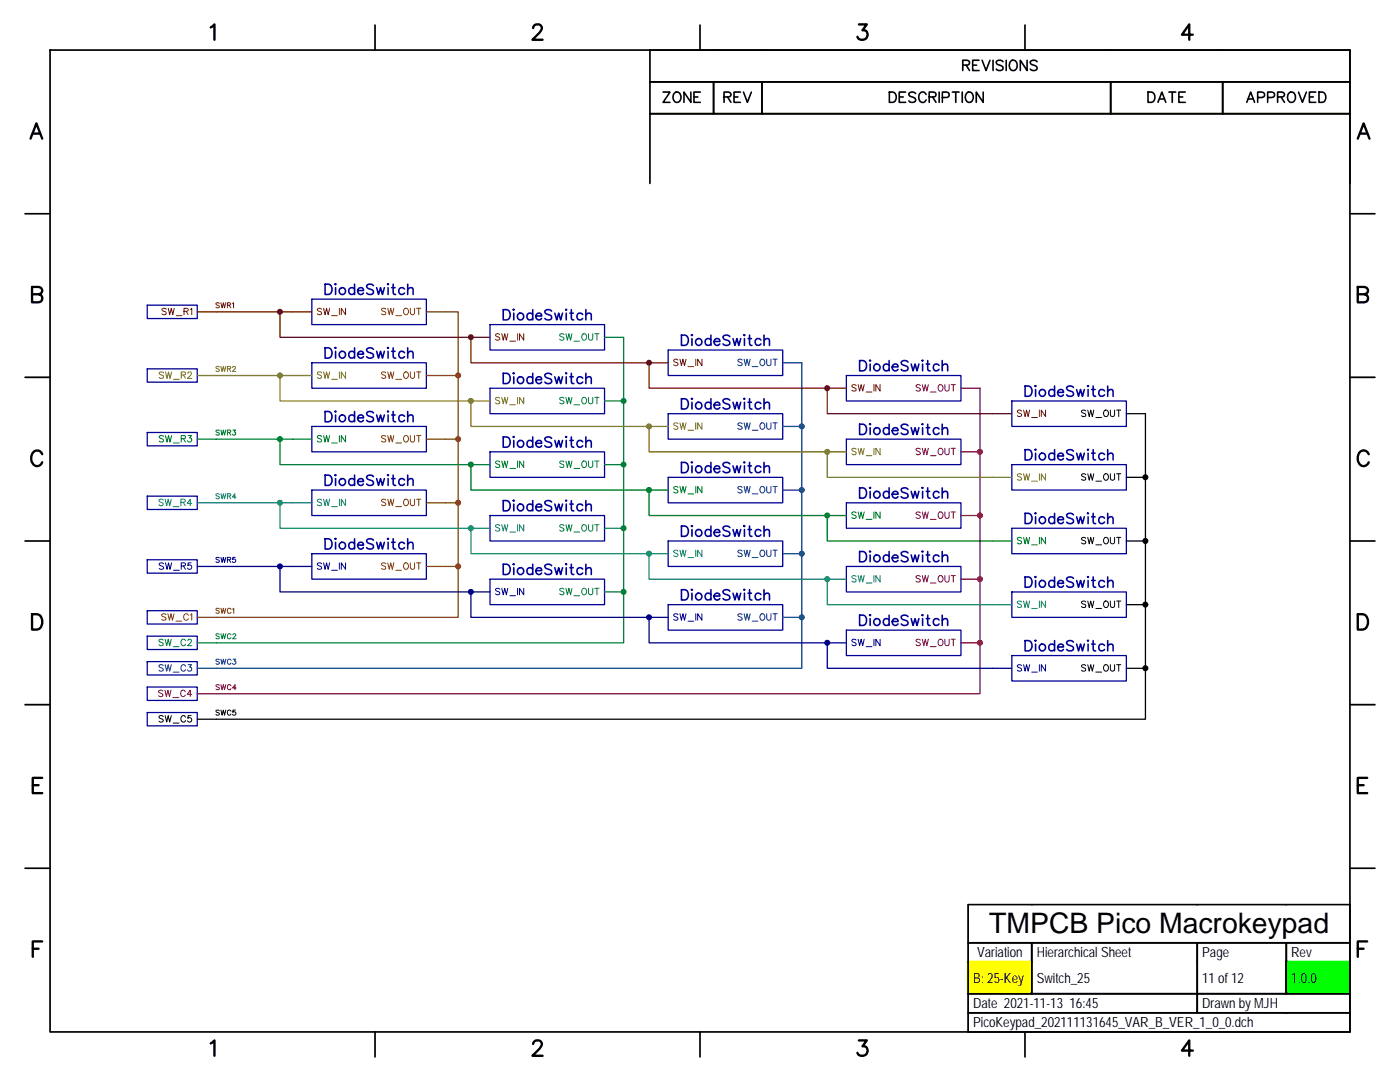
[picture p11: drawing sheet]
<svg xmlns="http://www.w3.org/2000/svg" width="279mm" height="216mm" viewBox="0 0 279 216" stroke-linecap="round" stroke-linejoin="round" font-family="sans-serif">
<defs><g id="words">
<text font-size="5.7" x="197.4" y="186.3">TMPCB Pico Macrokeypad</text>
<g font-size="2.8">
<text x="195" y="191">Variation</text>
<text x="206.9" y="191">Hierarchical Sheet</text>
<text x="239.9" y="191">Page</text>
<text x="257.7" y="191">Rev</text>
<text x="194.2" y="196.1">B: 25-Key</text>
<text x="206.9" y="196.1">Switch_25</text>
<text x="239.9" y="196.1">11 of 12</text>
<text x="257.7" y="196.1">1.0.0</text>
<text x="194.2" y="201.2">Date 2021-11-13 16:45</text>
<text x="239.9" y="201.2">Drawn by MJH</text>
<text x="194.2" y="205">PicoKeypad_202111131645_VAR_B_VER_1_0_0.dch</text>
</g>
</g></defs>
<path d="M0 0h279.4v215.9h-279.4z" fill-rule="evenodd" fill="#fff" stroke="#fff" stroke-width=".34"/>
<path d="M193.1 191.8h12.6v6.3h-12.6z" fill="#ff0"/>
<path d="M193 191.8h12.7v6.3h-12.7z" fill="none" stroke="#ff0" stroke-width=".2"/>
<path d="M256.6 191.8h12.6v6.3h-12.6z" fill="#0f0"/>
<path d="M256.5 191.8h12.7v6.3h-12.7z" fill="none" stroke="#0f0" stroke-width=".2"/>
<g fill="none" stroke="#800000" stroke-width=".2">
<path d="M33.2 61.7l-.3-.2-.6 .2 .1 .3 .7 .3v.4l-.5 .1-.3-.2M33.6 61.5l.3 1.3 .3-1.3 .3 1.3 .3-1.3M35.2 63h1.1M36.7 62.1h.7l.1-.5-.8-.1v1.3M37.1 62.1l.5 .7M38 61.8l.3-.3v1.3M43.8 60.6l-.3-.2-.3 .1-.1 .2 .6 .3 .1 .3-.3 .1-.4-.1M44.1 60.4l.2 1 .3-1 .2 1 .3-1M45.4 60.9l.6-.1v-.3l-.6-.1v1M45.7 60.9l.4 .5M46.4 60.6l.2-.2v1M64.2 61.7l-.3-.2-.6 .2 .2 .3 .7 .4v.2l-.3 .2-.6-.2"/>
<path d="M64.6 61.5l.3 1.3 .3-1.3 .3 1.3 .3-1.3M66.2 63h1.1M67.7 61.5v1.3M69 61.5v1.3l-.9-1.3v1.3M99.7 66.8l-.3-.2-.5 .2 .1 .3 .7 .4v.2l-.3 .2-.5-.2M100.1 66.6l.3 1.3 .3-1.3 .3 1.3 .3-1.3M101.7 68.1h1.2M103.3 66.6v1.3M104.5 66.6v1.3l-.8-1.3v1.3M135.3 71.9l-.3-.2-.5 .2 .1 .3 .7 .4v.2l-.3 .2-.5-.2M135.7 71.7l.3 1.3 .3-1.3 .3 1.3 .3-1.3M137.3 73.2h1.2"/>
<path d="M138.9 71.7v1.3M140.1 71.7v1.3l-.9-1.3v1.3M170.9 76.9l-.3-.1-.6 .1 .1 .3 .8 .5v.2l-.3 .1-.6-.1M171.3 76.8l.3 1.2 .3-1.2 .3 1.2 .3-1.2M172.9 78.2h1.1M174.4 76.8v1.2M175.6 76.8v1.2l-.8-1.2v1.2M203.9 82l-.3-.2-.6 .2 .2 .3 .7 .4v.2l-.3 .2-.6-.2M204.3 81.8l.3 1.3 .3-1.3 .3 1.3 .3-1.3M205.9 83.3h1.1M207.4 81.8v1.3M208.7 81.8v1.3l-.9-1.3v1.3"/>
</g>
<g fill="none" stroke="#808000" stroke-width=".2">
<path d="M32.6 74.4l-.3-.2-.5 .2 .1 .3 .7 .4v.2l-.3 .2-.5-.2M33 74.2l.3 1.3 .3-1.3 .3 1.3 .3-1.3M34.6 75.7h1.2M36.2 74.8h.7l.1-.5-.8-.1v1.3M36.6 74.8l.4 .7M37.5 74.5l.2-.3 .4 .1 .1 .2-.2 .4-.6 .6h.9M43.8 73.3l-.3-.2-.3 .1-.1 .2 .6 .3 .1 .3-.3 .1-.4-.1M44.1 73.1l.2 1 .3-1 .2 1 .3-1M45.4 73.6l.6-.1v-.3l-.6-.1v1M45.7 73.6l.4 .5M46.4 73.3l.1-.1 .3-.1 .2 .3-.6 .7h.7M64.2 74.4l-.3-.2-.6 .2 .2 .3 .7 .4v.2l-.3 .2-.6-.2"/>
<path d="M64.6 74.2l.3 1.3 .3-1.3 .3 1.3 .3-1.3M66.2 75.7h1.1M67.7 74.2v1.3M69 74.2v1.3l-.9-1.3v1.3M99.7 79.5l-.3-.2-.5 .2 .1 .3 .7 .4v.2l-.3 .2-.5-.2M100.1 79.3l.3 1.3 .3-1.3 .3 1.3 .3-1.3M103.3 79.3v1.3M104.5 79.3v1.3l-.8-1.3v1.3M101.7 80.8h1.2M135.3 84.6l-.3-.2-.5 .2 .1 .3 .7 .4v.2l-.3 .2-.5-.2M135.7 84.4l.3 1.3 .3-1.3 .3 1.3 .3-1.3M137.3 85.9h1.2"/>
<path d="M138.9 84.4v1.3M140.1 84.4v1.3l-.9-1.3v1.3M170.9 89.6l-.3-.1-.6 .1 .1 .3 .8 .5v.2l-.3 .1-.6-.1M171.3 89.5l.3 1.2 .3-1.2 .3 1.2 .3-1.2M172.9 90.9h1.1M174.4 89.5v1.2M175.6 89.5v1.2l-.8-1.2v1.2M203.9 94.7l-.3-.2-.6 .2 .2 .3 .7 .4v.2l-.3 .2-.6-.2M204.3 94.5l.3 1.3 .3-1.3 .3 1.3 .3-1.3M205.9 96h1.1M207.4 94.5v1.3M208.7 94.5v1.3l-.9-1.3v1.3"/>
</g>
<g fill="none" stroke="#008080" stroke-width=".2">
<path d="M32.6 99.8l-.2-.1a.5 .5 0 0 0-.7 .2l.1 .2 .8 .4v.2l-.3 .2-.6-.2M33 99.6l.3 1.3 .3-1.3 .3 1.3 .3-1.3M43.8 98.7l-.3-.2-.3 .1-.1 .2 .6 .3 .1 .3-.3 .1-.4-.1M44.1 98.5l.2 1 .3-1 .2 1 .3-1M45.4 99l.6-.1v-.3l-.6-.1v1M45.7 99l.4 .5M47.1 99.2h-.7l.5-.7v1M64.2 99.8l-.3-.2-.6 .2 .2 .3 .7 .4v.2l-.3 .2-.6-.2M64.6 99.6l.3 1.3 .3-1.3 .3 1.3 .3-1.3M67.7 99.6v1.3M69 99.6v1.3l-.9-1.3v1.3M34.6 101.1h1.1"/>
<path d="M36.1 100.2h.8v-.5l-.8-.1v1.3M36.5 100.2l.5 .7M38.3 100.5h-.9l.6-.9v1.3M66.2 101.1h1.1M99.7 104.9l-.3-.2-.5 .2 .1 .3 .7 .4v.2l-.3 .2-.5-.2M100.1 104.7l.3 1.3 .3-1.3 .3 1.3 .3-1.3M101.7 106.2h1.2M103.3 104.7v1.3M104.5 104.7v1.3l-.8-1.3v1.3M135.3 110l-.3-.2-.5 .2 .1 .3 .7 .4v.2l-.3 .2-.5-.2M135.7 109.8l.3 1.3 .3-1.3 .3 1.3 .3-1.3M137.3 111.3h1.2"/>
<path d="M138.9 109.8v1.3M140.1 109.8v1.3l-.9-1.3v1.3M170.9 115l-.3-.1-.6 .1 .1 .3 .8 .5v.2l-.3 .1-.6-.1M171.3 114.9l.3 1.2 .3-1.2 .3 1.2 .3-1.2M172.9 116.3h1.1M174.4 114.9v1.2M175.6 114.9v1.2l-.8-1.2v1.2M204.3 119.9l.3 1.3 .3-1.3 .3 1.3 .3-1.3M207.4 119.9v1.3M208.7 119.9v1.3l-.9-1.3v1.3M203.9 120.1l-.3-.2-.6 .2 .2 .3 .7 .4v.2l-.3 .2-.6-.2M205.9 121.4h1.1"/>
</g>
<g fill="none" stroke="#008000" stroke-width=".2">
<path d="M32.6 87.1l-.3-.2-.5 .2 .1 .3 .7 .4v.2l-.3 .2-.5-.2M33 86.9l.3 1.3 .3-1.3 .3 1.3 .3-1.3M34.6 88.4h1.2M36.2 87.5h.7l.1-.5-.8-.1v1.3M36.6 87.5l.4 .7M37.5 86.9h.7l-.4 .5a.42 .42 0 0 1 .4 .7 .42 .42 0 0 1-.8-.2M43.8 86l-.3-.2-.3 .1-.1 .2 .6 .3 .1 .3-.3 .1-.4-.1M44.1 85.8l.2 1 .3-1 .2 1 .3-1M45.4 86.3l.6-.1v-.3l-.6-.1v1M45.7 86.3l.4 .5M46.5 85.8h.5l-.3 .4 .3 .2v.2l-.3 .2-.3-.2M64.2 87.1l-.3-.2-.6 .2 .2 .3 .7 .4v.2l-.3 .2-.6-.2"/>
<path d="M64.6 86.9l.3 1.3 .3-1.3 .3 1.3 .3-1.3M66.2 88.4h1.1M67.7 86.9v1.3M69 86.9v1.3l-.9-1.3v1.3M99.7 92.2l-.3-.2-.5 .2 .1 .3 .7 .4v.2l-.3 .2-.5-.2M100.1 92l.3 1.3 .3-1.3 .3 1.3 .3-1.3M101.7 93.5h1.2M103.3 92v1.3M104.5 92v1.3l-.8-1.3v1.3M135.3 97.3l-.3-.2-.5 .2 .1 .3 .7 .4v.2l-.3 .2-.5-.2M135.7 97.1l.3 1.3 .3-1.3 .3 1.3 .3-1.3M137.3 98.6h1.2"/>
<path d="M138.9 97.1v1.3M140.1 97.1v1.3l-.9-1.3v1.3M170.9 102.3l-.3-.1-.6 .1 .1 .3 .8 .5v.2l-.3 .1-.6-.1M171.3 102.2l.3 1.2 .3-1.2 .3 1.2 .3-1.2M172.9 103.6h1.1M174.4 102.2v1.2M175.6 102.2v1.2l-.8-1.2v1.2M203.9 107.4l-.3-.2-.6 .2 .2 .3 .7 .4v.2l-.3 .2-.6-.2M204.3 107.2l.3 1.3 .3-1.3 .3 1.3 .3-1.3M205.9 108.7h1.1M207.4 107.2v1.3M208.7 107.2v1.3l-.9-1.3v1.3"/>
</g>
<g fill="none" stroke="#000080" stroke-width=".2">
<path d="M32.6 112.5l-.3-.2-.5 .2 .1 .3 .7 .4v.2l-.3 .2-.5-.2M33 112.3l.3 1.3 .3-1.3 .3 1.3 .3-1.3M34.6 113.8h1.2M36.2 112.9h.7l.1-.5-.8-.1v1.3M36.6 112.9l.4 .7M38.1 112.3h-.6v.6a.45 .45 0 0 1 .7 0 .45 .45 0 0 1-.1 .6 .45 .45 0 0 1-.7-.2M43.8 111.4l-.3-.2-.3 .1-.1 .2 .6 .3 .1 .3-.3 .1-.4-.1M44.1 111.2l.2 1 .3-1 .2 1 .3-1M45.4 111.7l.6-.1v-.3l-.6-.1v1M45.7 111.7l.4 .5M46.9 111.2h-.4l-.1 .5a.36 .36 0 0 1 .6-.1 .36 .36 0 0 1-.1 .6 .36 .36 0 0 1-.5-.2M64.2 112.5l-.3-.2-.6 .2 .2 .3 .7 .4v.2l-.3 .2-.6-.2"/>
<path d="M64.6 112.3l.3 1.3 .3-1.3 .3 1.3 .3-1.3M66.2 113.8h1.1M67.7 112.3v1.3M69 112.3v1.3l-.9-1.3v1.3M99.7 117.6l-.3-.2-.5 .2 .1 .3 .7 .4v.2l-.3 .2-.5-.2M100.1 117.4l.3 1.3 .3-1.3 .3 1.3 .3-1.3M101.7 118.9h1.2M103.3 117.4v1.3M104.5 117.4v1.3l-.8-1.3v1.3M135.3 122.7l-.3-.2-.5 .2 .1 .3 .7 .4v.2l-.3 .2-.5-.2M135.7 122.5l.3 1.3 .3-1.3 .3 1.3 .3-1.3M137.3 124h1.2"/>
<path d="M138.9 122.5v1.3M140.1 122.5v1.3l-.9-1.3v1.3M170.9 127.7l-.3-.1-.6 .1 .1 .3 .8 .5v.2l-.3 .1-.6-.1M171.3 127.6l.3 1.2 .3-1.2 .3 1.2 .3-1.2M172.9 129h1.1M174.4 127.6v1.2M175.6 127.6v1.2l-.8-1.2v1.2M203.9 132.8l-.3-.2-.6 .2 .2 .3 .7 .4v.2l-.3 .2-.6-.2M204.3 132.6l.3 1.3 .3-1.3 .3 1.3 .3-1.3M205.9 134.1h1.1M207.4 132.6v1.3M208.7 132.6v1.3l-.9-1.3v1.3"/>
</g>
<g fill="none" stroke="#804000" stroke-width=".2">
<path d="M77 61.7l-.3-.2-.6 .2 .2 .3 .6 .3 .1 .1-.1 .3-.5 .1-.3-.2M77 74.4l-.3-.2-.6 .2 .2 .3 .6 .3 .1 .1-.1 .3-.5 .1-.3-.2M77.4 61.5l.3 1.3 .3-1.3 .3 1.3 .3-1.3M77.4 74.2l.3 1.3 .3-1.3 .3 1.3 .3-1.3M79 63h1.1M79 75.7h1.1M80.8 61.6a.6 .6 0 0 1 .7 .6 .6 .6 0 0 1-.7 .5l-.3-.4zM80.8 74.3a.6 .6 0 0 1 .7 .6 .6 .6 0 0 1-.7 .5l-.3-.4zM81.9 61.5v.9l.4 .4 .4-.2v-1.1M81.9 74.2v.9l.4 .4 .4-.2v-1.1M83.1 61.5h.9M83.1 74.2h.9"/>
<path d="M83.6 61.5v1.3M83.6 74.2v1.3M77 87.1l-.3-.2-.6 .2 .2 .3 .6 .3 .1 .1-.1 .3-.5 .1-.3-.2M77 99.8l-.3-.2-.6 .2 .2 .3 .6 .3 .1 .1-.1 .3-.5 .1-.3-.2M77.4 86.9l.3 1.3 .3-1.3 .3 1.3 .3-1.3M77.4 99.6l.3 1.3 .3-1.3 .3 1.3 .3-1.3M79 88.4h1.1M80.8 87a.6 .6 0 0 1 .7 .6 .6 .6 0 0 1-.7 .5l-.3-.4zM80.8 99.7a.6 .6 0 0 1 .7 .6 .6 .6 0 0 1-.7 .5l-.3-.4zM81.9 86.9v.9l.4 .4 .4-.2v-1.1M81.9 99.6v.9l.4 .4 .4-.2v-1.1M83.1 86.9h.9"/>
<path d="M83.1 99.6h.9M83.6 86.9v1.3M83.6 99.6v1.3M77 112.5l-.3-.2-.6 .2 .2 .3 .6 .3 .1 .1-.1 .3-.5 .1-.3-.2M77.4 112.3l.3 1.3 .3-1.3 .3 1.3 .3-1.3M79 101.1h1.1M79 113.8h1.1M80.8 112.4a.6 .6 0 0 1 .7 .6 .6 .6 0 0 1-.7 .5l-.3-.4zM81.9 112.3v.9l.4 .4 .4-.2v-1.1M83.1 112.3h.9M83.6 112.3v1.3M33.1 122.7l-.3-.2-.5 .2 .1 .3 .7 .4v.2l-.3 .2-.5-.2"/>
<path d="M33.5 122.5l.3 1.3 .3-1.3 .3 1.3 .3-1.3M35.1 124h1.2M37.6 122.8a.47 .47 0 0 0-.6-.3 .47 .47 0 0 0-.3 .5v.3a.47 .47 0 0 0 .3 .5 .47 .47 0 0 0 .6-.4M38 122.7l.3-.2v1.3M43.8 121.5l-.3-.1h-.3l-.1 .3 .6 .2 .1 .3-.3 .2-.4-.2M44.1 121.4l.2 1 .3-1 .2 1 .3-1M46.1 121.6a.37 .37 0 0 0-.4-.2 .37 .37 0 0 0-.3 .4v.2a.37 .37 0 0 0 .3 .4 .37 .37 0 0 0 .4-.2M46.4 121.6l.3-.2v1"/>
</g>
<g fill="none" stroke="#008040" stroke-width=".2">
<path d="M112.5 66.8l-.3-.2-.5 .2 .1 .3 .6 .2 .1 .2-.1 .3-.4 .1-.3-.2M112.5 79.5l-.3-.2-.5 .2 .1 .3 .6 .2 .1 .2-.1 .3-.4 .1-.3-.2M112.9 66.6l.3 1.3 .3-1.3 .4 1.3 .3-1.3M112.9 79.3l.3 1.3 .3-1.3 .4 1.3 .3-1.3M114.6 68.1h1.1M116.3 66.7a.6 .6 0 0 1 .8 .5 .6 .6 0 0 1-.8 .6l-.2-.4zM116.3 79.4a.6 .6 0 0 1 .8 .5 .6 .6 0 0 1-.8 .6l-.2-.4zM117.5 66.6v.9l.3 .4 .5-.2v-1.1M117.5 79.3v.9l.3 .4 .5-.2v-1.1M118.7 66.6h.8M118.7 79.3h.8M119.1 66.6v1.3"/>
<path d="M119.1 79.3v1.3M112.5 92.2l-.3-.2-.5 .2 .1 .3 .6 .2 .1 .2-.1 .3-.4 .1-.3-.2M112.9 92l.3 1.3 .3-1.3 .4 1.3 .3-1.3M114.6 80.8h1.1M114.6 93.5h1.1M116.3 92.1a.6 .6 0 0 1 .8 .5 .6 .6 0 0 1-.8 .6l-.2-.4zM117.5 92v.9l.3 .4 .5-.2v-1.1M118.7 92h.8M119.1 92v1.3M112.5 104.9l-.3-.2-.5 .2 .1 .3 .6 .2 .1 .2-.1 .3-.4 .1-.3-.2M112.5 117.6l-.3-.2-.5 .2 .1 .3 .6 .2 .1 .2-.1 .3-.4 .1-.3-.2M112.9 104.7l.3 1.3 .3-1.3 .4 1.3 .3-1.3"/>
<path d="M112.9 117.4l.3 1.3 .3-1.3 .4 1.3 .3-1.3M114.6 106.2h1.1M114.6 118.9h1.1M116.3 104.8a.6 .6 0 0 1 .8 .5 .6 .6 0 0 1-.8 .6l-.2-.4zM116.3 117.5a.6 .6 0 0 1 .8 .5 .6 .6 0 0 1-.8 .6l-.2-.4zM117.5 104.7v.9l.3 .4 .5-.2v-1.1M117.5 117.4v.9l.3 .4 .5-.2v-1.1M118.7 104.7h.8M118.7 117.4h.8M119.1 104.7v1.3M119.1 117.4v1.3M32.6 127.7l-.2-.1a.5 .5 0 0 0-.7 .2l.1 .2 .8 .5v.2l-.3 .1-.6-.1"/>
<path d="M33 127.6l.3 1.2 .3-1.2 .3 1.2 .3-1.2M34.6 129h1.1M37 127.9l-.1-.3a.6 .6 0 0 0-.8 .6 .6 .6 0 0 0 .8 .6l.1-.3M37.5 127.9l.2-.3h.4l.1 .2-.2 .4-.6 .6h.9M43.8 126.6l-.3-.2-.3 .1-.1 .3 .6 .2 .1 .3-.3 .2-.4-.2M44.1 126.4l.2 1.1 .3-1.1 .2 1.1 .3-1.1M46.1 126.7a.37 .37 0 0 0-.4-.3 .37 .37 0 0 0-.3 .4v.3a.37 .37 0 0 0 .3 .4 .37 .37 0 0 0 .4-.3M46.5 126.7l.1-.2 .3-.1 .2 .3-.7 .8h.7"/>
</g>
<g fill="none" stroke="#004080" stroke-width=".2">
<path d="M148.1 71.9l-.3-.2-.5 .2 .1 .3 .6 .2 .1 .2-.1 .3-.4 .1-.3-.2M148.5 71.7l.3 1.3 .3-1.3 .3 1.3 .3-1.3M150.1 73.2h1.2M151.9 71.7a.6 .6 0 0 1 .7 .6 .6 .6 0 0 1-.7 .6l-.2-.4zM153 71.7v.9l.4 .4 .4-.2 .1-1.1M154.3 71.7h.8M154.7 71.7v1.3M148.1 84.6l-.3-.2-.5 .2 .1 .3 .6 .2 .1 .2-.1 .3-.4 .1-.3-.2M148.1 97.3l-.3-.2-.5 .2 .1 .3 .6 .2 .1 .2-.1 .3-.4 .1-.3-.2M148.5 84.4l.3 1.3 .3-1.3 .3 1.3 .3-1.3M148.5 97.1l.3 1.3 .3-1.3 .3 1.3 .3-1.3M150.1 85.9h1.2"/>
<path d="M150.1 98.6h1.2M151.9 84.4a.6 .6 0 0 1 .7 .6 .6 .6 0 0 1-.7 .6l-.2-.4zM151.9 97.1a.6 .6 0 0 1 .7 .6 .6 .6 0 0 1-.7 .6l-.2-.4zM153 84.4v.9l.4 .4 .4-.2 .1-1.1M153 97.1v.9l.4 .4 .4-.2 .1-1.1M154.3 84.4h.8M154.3 97.1h.8M154.7 84.4v1.3M154.7 97.1v1.3M148.1 110l-.3-.2-.5 .2 .1 .3 .6 .2 .1 .2-.1 .3-.4 .1-.3-.2M148.5 109.8l.3 1.3 .3-1.3 .3 1.3 .3-1.3M150.1 111.3h1.2"/>
<path d="M151.9 109.8a.6 .6 0 0 1 .7 .6 .6 .6 0 0 1-.7 .6l-.2-.4zM153 109.8v.9l.4 .4 .4-.2 .1-1.1M154.3 109.8h.8M154.7 109.8v1.3M32.6 132.8l-.2-.1a.5 .5 0 0 0-.7 .2l.1 .2 .8 .4v.2l-.3 .2-.6-.2M33 132.6l.3 1.3 .3-1.3 .3 1.3 .3-1.3M34.6 134.1h1.1M37 132.9l-.1-.2a.6 .6 0 0 0-.8 .6 .6 .6 0 0 0 .8 .6l.1-.3M37.5 132.6h.7l-.4 .5a.42 .42 0 0 1 .4 .7 .42 .42 0 0 1-.8-.1M43.8 131.7l-.3-.2-.3 .1-.1 .3 .6 .2 .1 .3-.3 .1-.4-.1M44.1 131.5l.2 1 .3-1 .2 1 .3-1M46.1 131.8a.37 .37 0 0 0-.4-.3 .37 .37 0 0 0-.3 .4v.3a.37 .37 0 0 0 .3 .4 .37 .37 0 0 0 .4-.3"/>
<path d="M46.5 131.5h.6l-.3 .4 .3 .2v.2l-.4 .3-.3-.2M148.1 122.7l-.3-.2-.5 .2 .1 .3 .6 .2 .1 .2-.1 .3-.4 .1-.3-.2M148.5 122.5l.3 1.3 .3-1.3 .3 1.3 .3-1.3M150.1 124h1.2M151.9 122.5a.6 .6 0 0 1 .7 .6 .6 .6 0 0 1-.7 .6l-.2-.4zM153 122.5v.9l.4 .4 .4-.2 .1-1.1M154.3 122.5h.8M154.7 122.5v1.3"/>
</g>
<g fill="none" stroke="#800040" stroke-width=".2">
<path d="M183.7 76.9l-.3-.1-.6 .1 .1 .3 .7 .3 .1 .2-.1 .3h-.5l-.3-.1M184.1 76.8l.3 1.2 .3-1.2 .3 1.2 .3-1.2M185.7 78.2h1.1M187.5 76.8a.6 .6 0 0 1 .7 .6 .6 .6 0 0 1-.7 .6l-.3-.4zM188.6 76.8v.9l.3 .3 .5-.1v-1.1M189.8 76.8h.9M190.2 76.8v1.2M183.7 89.6l-.3-.1-.6 .1 .1 .3 .7 .3 .1 .2-.1 .3h-.5l-.3-.1M184.1 89.5l.3 1.2 .3-1.2 .3 1.2 .3-1.2M185.7 90.9h1.1M187.5 89.5a.6 .6 0 0 1 .7 .6 .6 .6 0 0 1-.7 .6l-.3-.4zM188.6 89.5v.9l.3 .3 .5-.1v-1.1"/>
<path d="M189.8 89.5h.9M190.2 89.5v1.2M183.7 102.3l-.3-.1-.6 .1 .1 .3 .7 .3 .1 .2-.1 .3h-.5l-.3-.1M183.7 115l-.3-.1-.6 .1 .1 .3 .7 .3 .1 .2-.1 .3h-.5l-.3-.1M184.1 102.2l.3 1.2 .3-1.2 .3 1.2 .3-1.2M184.1 114.9l.3 1.2 .3-1.2 .3 1.2 .3-1.2M185.7 103.6h1.1M185.7 116.3h1.1M187.5 102.2a.6 .6 0 0 1 .7 .6 .6 .6 0 0 1-.7 .6l-.3-.4zM187.5 114.9a.6 .6 0 0 1 .7 .6 .6 .6 0 0 1-.7 .6l-.3-.4zM188.6 102.2v.9l.3 .3 .5-.1v-1.1M188.6 114.9v.9l.3 .3 .5-.1v-1.1"/>
<path d="M189.8 102.2h.9M189.8 114.9h.9M190.2 102.2v1.2M190.2 114.9v1.2M32.5 137.9l-.3-.2-.5 .2 .1 .3 .7 .4v.2l-.3 .2-.5-.2M32.9 137.7l.3 1.3 .3-1.3 .3 1.3 .3-1.3M34.5 139.2h1.2M37 138l-.2-.2a.6 .6 0 0 0-.8 .6 .6 .6 0 0 0 .8 .5l.2-.2M38.3 138.6h-.9l.6-.9v1.3M43.8 136.8l-.3-.2-.3 .1-.1 .2 .6 .3 .1 .3-.3 .1-.4-.1M44.1 136.6l.2 1 .3-1 .2 1 .3-1M46.1 136.8a.37 .37 0 0 0-.4-.2 .37 .37 0 0 0-.3 .4v.2a.37 .37 0 0 0 .3 .4 .37 .37 0 0 0 .4-.2"/>
<path d="M47.1 137.3h-.7l.5-.7v1M183.7 127.7l-.3-.1-.6 .1 .1 .3 .7 .3 .1 .2-.1 .3h-.5l-.3-.1M184.1 127.6l.3 1.2 .3-1.2 .3 1.2 .3-1.2M185.7 129h1.1M187.5 127.6a.6 .6 0 0 1 .7 .6 .6 .6 0 0 1-.7 .6l-.3-.4zM188.6 127.6v.9l.3 .3 .5-.1v-1.1M189.8 127.6h.9M190.2 127.6v1.2"/>
</g>
<g fill="none" stroke="#000" stroke-width=".2">
<path d="M216.7 82l-.3-.2-.6 .2 .2 .3 .6 .3 .1 .1-.1 .4h-.5l-.3-.2M216.7 94.7l-.3-.2-.6 .2 .2 .3 .6 .3 .1 .1-.1 .4h-.5l-.3-.2M217.1 81.8l.3 1.3 .3-1.3 .3 1.3 .3-1.3M217.1 94.5l.3 1.3 .3-1.3 .3 1.3 .3-1.3M218.7 83.3h1.1M218.7 96h1.1M220.5 81.9a.6 .6 0 0 1 .7 .6 .6 .6 0 0 1-.7 .6l-.3-.5zM220.5 94.6a.6 .6 0 0 1 .7 .6 .6 .6 0 0 1-.7 .6l-.3-.5zM221.6 81.8v.9l.4 .4 .4-.2v-1.1M221.6 94.5v.9l.4 .4 .4-.2v-1.1M222.8 81.8h.9M222.8 94.5h.9"/>
<path d="M223.3 81.8v1.3M223.3 94.5v1.3M216.7 107.4l-.3-.2-.6 .2 .2 .3 .6 .3 .1 .1-.1 .4h-.5l-.3-.2M217.1 107.2l.3 1.3 .3-1.3 .3 1.3 .3-1.3M217.1 119.9l.3 1.3 .3-1.3 .3 1.3 .3-1.3M218.7 108.7h1.1M220.5 107.3a.6 .6 0 0 1 .7 .6 .6 .6 0 0 1-.7 .6l-.3-.5zM220.5 120a.6 .6 0 0 1 .7 .6 .6 .6 0 0 1-.7 .6l-.3-.5zM221.6 107.2v.9l.4 .4 .4-.2v-1.1M221.6 119.9v.9l.4 .4 .4-.2v-1.1M222.8 107.2h.9M222.8 119.9h.9"/>
<path d="M223.3 107.2v1.3M223.3 119.9v1.3M216.7 120.1l-.3-.2-.6 .2 .2 .3 .6 .3 .1 .1-.1 .4h-.5l-.3-.2M216.7 132.8l-.3-.2-.6 .2 .2 .3 .6 .3 .1 .1-.1 .4h-.5l-.3-.2M217.1 132.6l.3 1.3 .3-1.3 .3 1.3 .3-1.3M218.7 121.4h1.1M218.7 134.1h1.1M220.5 132.7a.6 .6 0 0 1 .7 .6 .6 .6 0 0 1-.7 .6l-.3-.5zM221.6 132.6v.9l.4 .4 .4-.2v-1.1M222.8 132.6h.9M223.3 132.6v1.3M32.6 143l-.2-.1a.5 .5 0 0 0-.7 .1l.1 .3 .8 .4v.2l-.3 .2-.6-.2"/>
<path d="M33 142.8l.3 1.3 .3-1.3 .3 1.3 .3-1.3M34.6 144.3h1.1M37 143.1l-.1-.2a.6 .6 0 0 0-.8 .5 .6 .6 0 0 0 .8 .6l.1-.2M38.1 142.8h-.6v.5a.45 .45 0 0 1 .7 0 .45 .45 0 0 1-.1 .7 .45 .45 0 0 1-.7-.2M43.8 141.8l-.3-.1h-.3l-.1 .3 .6 .3 .1 .3-.3 .1-.4-.1M44.1 141.7l.2 1 .3-1 .2 1 .3-1M46.1 141.9a.37 .37 0 0 0-.4-.2 .37 .37 0 0 0-.3 .4v.2a.37 .37 0 0 0 .3 .4 .37 .37 0 0 0 .4-.2M47 141.7h-.5v.4a.36 .36 0 0 1 .5 0 .36 .36 0 0 1-.1 .6 .36 .36 0 0 1-.5-.2"/>
</g>
<path d="M85.1 62.2h6.3v12.7h-6.3M91.4 74.9v12.7h-6.3M91.4 87.6v12.7h-6.3M85.1 113h6.3M91.4 100.3v22.9h-52" fill="none" stroke="#804000" stroke-width=".25"/>
<g fill="#804000" stroke="#804000" stroke-width=".2">
<circle cx="91.4" cy="74.9" r=".5"/>
<circle cx="91.4" cy="87.6" r=".5"/>
<circle cx="91.4" cy="100.3" r=".5"/>
<circle cx="91.4" cy="113" r=".5"/>
</g>
<path d="M120.6 67.3h3.9v50.8M120.6 80h3.9M120.6 92.7h3.9M120.6 105.4h3.9M120.6 118.1h3.9M124.5 118.1v10.2h-85.1" fill="none" stroke="#008040" stroke-width=".25"/>
<g fill="#008040" stroke="#008040" stroke-width=".2">
<circle cx="124.4" cy="80" r=".5"/>
<circle cx="124.4" cy="92.7" r=".5"/>
<circle cx="124.4" cy="105.4" r=".5"/>
<circle cx="124.4" cy="118.1" r=".5"/>
</g>
<path d="M156.2 72.4h3.8v50.8M156.2 85.1h3.8M156.2 97.8h3.8M156.2 110.5h3.8M156.2 123.2h3.8M160 123.2v10.1h-120.6" fill="none" stroke="#004080" stroke-width=".25"/>
<g fill="#004080" stroke="#004080" stroke-width=".2">
<circle cx="160" cy="85.1" r=".5"/>
<circle cx="160" cy="97.8" r=".5"/>
<circle cx="160" cy="110.5" r=".5"/>
<circle cx="160" cy="123.2" r=".5"/>
</g>
<path d="M191.8 77.5h3.8v50.8M191.8 90.2h3.8M191.8 102.9h3.8M191.8 115.6h3.8M191.8 128.3h3.8M195.6 128.3v10.1h-156.2" fill="none" stroke="#800040" stroke-width=".25"/>
<g fill="#800040" stroke="#800040" stroke-width=".2">
<circle cx="195.6" cy="115.6" r=".5"/>
<circle cx="195.6" cy="102.9" r=".5"/>
<circle cx="195.6" cy="90.2" r=".5"/>
<circle cx="195.6" cy="128.3" r=".5"/>
</g>
<path d="M224.8 82.5h3.8v50.8M224.8 95.2h3.8M224.8 107.9h3.8M224.8 120.6h3.8M224.8 133.3h3.8M228.6 133.3v10.2h-189.2" fill="none" stroke="#000" stroke-width=".25"/>
<g fill="#000" stroke="#000" stroke-width=".2">
<circle cx="228.6" cy="95.2" r=".5"/>
<circle cx="228.6" cy="107.9" r=".5"/>
<circle cx="228.6" cy="120.6" r=".5"/>
<circle cx="228.6" cy="133.3" r=".5"/>
</g>
<path d="M39.4 62.2h22.8M55.9 62.2v5.1h38.1M94 67.3h3.8M94 67.3v5.1h35.5M129.5 72.4v5.1h35.6M129.5 72.4h3.9M165.1 77.5v5h36.8M165.1 77.5h3.8" fill="none" stroke="#800000" stroke-width=".25"/>
<g fill="#800000" stroke="#800000" stroke-width=".2">
<circle cx="55.9" cy="62.2" r=".5"/>
<circle cx="94" cy="67.3" r=".5"/>
<circle cx="129.5" cy="72.4" r=".5"/>
<circle cx="165.1" cy="77.5" r=".5"/>
</g>
<path d="M39.4 74.9h22.8M55.9 74.9v5.1h38.1M94 80h3.8M94 80v5.1h35.5M129.5 85.1v5.1h35.6M129.5 85.1h3.9M165.1 90.2v5h36.8M165.1 90.2h3.8" fill="none" stroke="#808000" stroke-width=".25"/>
<g fill="#808000" stroke="#808000" stroke-width=".2">
<circle cx="55.9" cy="74.9" r=".5"/>
<circle cx="94" cy="80" r=".5"/>
<circle cx="129.5" cy="85.1" r=".5"/>
<circle cx="165.1" cy="90.2" r=".5"/>
</g>
<path d="M39.4 87.6h22.8M55.9 87.6v5.1h38.1M94 92.7h3.8M94 92.7v5.1h35.5M129.5 97.8v5.1h35.6M129.5 97.8h3.9M165.1 102.9v5h36.8M165.1 102.9h3.8" fill="none" stroke="#008000" stroke-width=".25"/>
<g fill="#008000" stroke="#008000" stroke-width=".2">
<circle cx="55.9" cy="87.6" r=".5"/>
<circle cx="94" cy="92.7" r=".5"/>
<circle cx="129.5" cy="97.8" r=".5"/>
<circle cx="165.1" cy="102.9" r=".5"/>
</g>
<path d="M39.4 100.3h22.8M55.9 100.3v5.1h38.1M94 105.4h3.8M94 105.4v5.1h35.5M129.5 110.5v5.1h35.6M129.5 110.5h3.9M165.1 115.6v5h36.8M165.1 115.6h3.8" fill="none" stroke="#008080" stroke-width=".25"/>
<g fill="#008080" stroke="#008080" stroke-width=".2">
<circle cx="55.9" cy="100.3" r=".5"/>
<circle cx="94" cy="105.4" r=".5"/>
<circle cx="129.5" cy="110.5" r=".5"/>
<circle cx="165.1" cy="115.6" r=".5"/>
</g>
<path d="M39.4 113h22.8M55.9 113v5.1h38.1M94 118.1h3.8M94 118.1v5.1h35.5M129.5 123.2v5.1h35.6M129.5 123.2h3.9M165.1 128.3v5h36.8M165.1 128.3h3.8" fill="none" stroke="#000080" stroke-width=".25"/>
<g fill="#000080" stroke="#000080" stroke-width=".2">
<circle cx="55.9" cy="113" r=".5"/>
<circle cx="94" cy="118.1" r=".5"/>
<circle cx="129.5" cy="123.2" r=".5"/>
<circle cx="165.1" cy="128.3" r=".5"/>
</g>
<g fill="none" stroke="#000096" stroke-width=".32">
<path d="M64.9 56.7h.7a1.1 1.1 0 0 1 .7 1 1.1 1.1 0 0 1-.7 1.1h-.7zM66.9 56.7h.2l-.1 .1zM67 57.4v1.4M70.8 57.7l-.2-.2-.5-.1a.71 .71 0 0 0-.5 .7 .71 .71 0 0 0 .5 .7l.7-.3M70.8 56.7v2.1M71.4 58h1.1a.62 .62 0 0 0-.8-.5 .62 .62 0 0 0-.2 1 .6 .6 0 0 0 1 0M74.5 57a.76 .76 0 0 0-.7-.3 .76 .76 0 0 0-.6 .5l.2 .3 .7 .3a.49 .49 0 0 1 .4 .4 .49 .49 0 0 1-.2 .5 .91 .91 0 0 1-1.1-.2M75.2 57.4l.3 1.4 .4-1.4 .4 1.4 .4-1.4M77.3 56.7h.2l-.1 .1zM77.4 57.4v1.4M78.2 57.4h.6M78.5 56.7v1.7v.3l.5 .1"/>
<path d="M80.7 57.7l-.2-.2-.4-.1a.72 .72 0 0 0-.5 .7 .72 .72 0 0 0 .5 .7l.6-.3M81.4 57.8l.5-.4 .4 .1 .1 1.3M81.4 56.7v2.1M64.9 69.4h.7a1.1 1.1 0 0 1 .7 1 1.1 1.1 0 0 1-.7 1.1h-.7zM66.9 69.4h.2l-.1 .1zM67 70.1v1.4M70.8 70.4l-.2-.2-.5-.1a.71 .71 0 0 0-.5 .7 .71 .71 0 0 0 .5 .7l.7-.3M70.8 69.4v2.1M71.4 70.7h1.1a.62 .62 0 0 0-.8-.5 .62 .62 0 0 0-.2 1 .6 .6 0 0 0 1 0M74.5 69.7a.76 .76 0 0 0-.7-.3 .76 .76 0 0 0-.6 .5l.2 .3 .7 .3a.49 .49 0 0 1 .4 .4 .49 .49 0 0 1-.2 .5 .91 .91 0 0 1-1.1-.2M75.2 70.1l.3 1.4 .4-1.4 .4 1.4 .4-1.4M77.3 69.4h.2l-.1 .1z"/>
<path d="M77.4 70.1v1.4M78.2 70.1h.6M78.5 69.4v1.7v.3l.5 .1M80.7 70.4l-.2-.2-.4-.1a.72 .72 0 0 0-.5 .7 .72 .72 0 0 0 .5 .7l.6-.3M81.4 70.5l.5-.4 .4 .1 .1 1.3M81.4 69.4v2.1M100.4 61.8h.7a1.1 1.1 0 0 1 .7 1 1.1 1.1 0 0 1-.7 1h-.7zM100.4 74.5h.7a1.1 1.1 0 0 1 .7 1 1.1 1.1 0 0 1-.7 1h-.7zM102.4 61.8h.2l-.1 .1zM102.4 74.5h.2l-.1 .1zM102.5 62.5v1.3M102.5 75.2v1.3"/>
<path d="M106.3 62.8l-.2-.2-.5-.1a.71 .71 0 0 0-.5 .7 .71 .71 0 0 0 .6 .6l.6-.3M106.3 75.5l-.2-.2-.5-.1a.71 .71 0 0 0-.5 .7 .71 .71 0 0 0 .6 .6l.6-.3M106.3 61.8v2M106.3 74.5v2M106.9 63.1h1.2a.62 .62 0 0 0-.9-.6 .62 .62 0 0 0-.2 1 .6 .6 0 0 0 1.1 0M106.9 75.8h1.2a.62 .62 0 0 0-.9-.6 .62 .62 0 0 0-.2 1 .6 .6 0 0 0 1.1 0M110.1 62.1a.76 .76 0 0 0-.7-.3 .76 .76 0 0 0-.7 .5l.2 .3 .8 .3a.49 .49 0 0 1 .4 .3 .49 .49 0 0 1-.2 .5 .91 .91 0 0 1-1.2-.2M110.1 74.8a.76 .76 0 0 0-.7-.3 .76 .76 0 0 0-.7 .5l.2 .3 .8 .3a.49 .49 0 0 1 .4 .3 .49 .49 0 0 1-.2 .5 .91 .91 0 0 1-1.2-.2M110.7 62.5l.4 1.3 .4-1.3 .4 1.3 .4-1.3M110.7 75.2l.4 1.3 .4-1.3 .4 1.3 .4-1.3M112.9 61.8h.2l-.1 .1zM112.9 74.5h.2l-.1 .1z"/>
<path d="M113 62.5v1.3M113 75.2v1.3M113.7 62.5h.7M113.7 75.2h.7M114 61.8v1.7l.1 .2 .4 .1M114 74.5v1.7l.1 .2 .4 .1M116.3 62.8l-.2-.2-.5-.1a.72 .72 0 0 0-.5 .7 .72 .72 0 0 0 .5 .6l.7-.3M116.3 75.5l-.2-.2-.5-.1a.72 .72 0 0 0-.5 .7 .72 .72 0 0 0 .5 .6l.7-.3M116.9 62.9l.5-.4 .5 .1 .1 1.2M116.9 75.6l.5-.4 .5 .1 .1 1.2M116.9 61.8v2M116.9 74.5v2"/>
<path d="M136 66.9h.7a1.1 1.1 0 0 1 .7 1 1.1 1.1 0 0 1-.7 1h-.7zM136 79.6h.7a1.1 1.1 0 0 1 .7 1 1.1 1.1 0 0 1-.7 1h-.7zM138 66.9h.2l-.1 .1zM138 79.6h.2l-.1 .1zM138.1 67.6v1.3M141.9 67.8l-.2-.2h-.5a.71 .71 0 0 0-.5 .6 .71 .71 0 0 0 .5 .7l.7-.3M141.9 66.9v2M141.9 79.6v2M142.5 68.1h1.2a.62 .62 0 0 0-.9-.5 .62 .62 0 0 0-.2 1 .6 .6 0 0 0 1.1 0M145.6 67.2a.76 .76 0 0 0-.7-.4 .76 .76 0 0 0-.6 .6l.2 .2 .8 .3a.49 .49 0 0 1 .3 .4 .49 .49 0 0 1-.1 .5 .91 .91 0 0 1-1.2-.2M145.6 79.9a.76 .76 0 0 0-.7-.4 .76 .76 0 0 0-.6 .6l.2 .2 .8 .3a.49 .49 0 0 1 .3 .4 .49 .49 0 0 1-.1 .5 .91 .91 0 0 1-1.2-.2M146.3 67.6l.4 1.3 .4-1.3 .3 1.3 .4-1.3"/>
<path d="M148.5 66.9h.2l-.1 .1zM148.5 79.6h.2l-.1 .1zM148.6 67.6v1.3M149.3 67.6h.7M149.6 66.9v1.6l.1 .3 .4 .1M149.6 79.6v1.6l.1 .3 .4 .1M151.8 67.8l-.1-.2h-.5a.72 .72 0 0 0-.5 .6 .72 .72 0 0 0 .5 .7l.6-.3M152.5 67.9l.5-.3h.5l.1 1.3M152.5 66.9v2M152.5 79.6v2M171.6 71.9h.7a1.1 1.1 0 0 1 .7 1.1 1.1 1.1 0 0 1-.7 1h-.7zM173.5 71.9h.3l-.1 .2z"/>
<path d="M173.7 72.6v1.4M177.4 72.9l-.2-.2-.4-.1a.71 .71 0 0 0-.5 .7 .71 .71 0 0 0 .5 .7l.6-.3M177.4 71.9v2.1M178.1 73.2h1.1a.62 .62 0 0 0-.9-.5 .62 .62 0 0 0-.1 1 .6 .6 0 0 0 1 0M181.2 72.2a.76 .76 0 0 0-.7-.3 .76 .76 0 0 0-.6 .5l.1 .3 .8 .3a.49 .49 0 0 1 .4 .4 .49 .49 0 0 1-.2 .5 .91 .91 0 0 1-1.1-.2M181.8 72.6l.4 1.4 .4-1.4 .4 1.4 .4-1.4M184 71.9h.2l-.1 .2zM184.1 72.6v1.4M184.8 72.6h.7M185.1 71.9v1.7l.1 .3 .4 .1M187.4 72.9l-.2-.2-.5-.1a.72 .72 0 0 0-.4 .7 .72 .72 0 0 0 .5 .7l.6-.3M188 73l.5-.4 .5 .1 .1 1.3"/>
<path d="M188 71.9v2.1M204.6 77h.7a1.1 1.1 0 0 1 .7 1.1 1.1 1.1 0 0 1-.7 1h-.7zM206.6 77h.2l-.1 .1zM206.7 77.7v1.4M210.5 78l-.2-.2-.5-.1a.71 .71 0 0 0-.5 .7 .71 .71 0 0 0 .5 .7l.7-.3M210.5 77v2.1M211.1 78.3h1.1a.62 .62 0 0 0-.8-.5 .62 .62 0 0 0-.2 1 .6 .6 0 0 0 1 0M214.2 77.3a.76 .76 0 0 0-.7-.3 .76 .76 0 0 0-.6 .5l.2 .3 .7 .3a.49 .49 0 0 1 .4 .4 .49 .49 0 0 1-.2 .5 .91 .91 0 0 1-1.1-.2M214.9 77.7l.3 1.4 .4-1.4 .4 1.4 .4-1.4M217 77h.2l-.1 .1zM217.1 77.7v1.4M217.9 77.7h.6"/>
<path d="M218.2 77v1.7v.3l.5 .1M220.4 78l-.2-.2-.4-.1a.72 .72 0 0 0-.5 .7 .72 .72 0 0 0 .5 .7l.6-.3M221.1 78.1l.5-.4 .4 .1 .1 1.3M221.1 77v2.1M64.9 82.1h.7a1.1 1.1 0 0 1 .7 1 1.1 1.1 0 0 1-.7 1.1h-.7zM64.9 94.8h.7a1.1 1.1 0 0 1 .7 1 1.1 1.1 0 0 1-.7 1.1h-.7zM66.9 82.1h.2l-.1 .1zM66.9 94.8h.2l-.1 .1zM67 82.8v1.4M67 95.5v1.4M70.8 83.1l-.2-.2-.5-.1a.71 .71 0 0 0-.5 .7 .71 .71 0 0 0 .5 .7l.7-.3M70.8 95.8l-.2-.2-.5-.1a.71 .71 0 0 0-.5 .7 .71 .71 0 0 0 .5 .7l.7-.3"/>
<path d="M70.8 82.1v2.1M70.8 94.8v2.1M71.4 83.4h1.1a.62 .62 0 0 0-.8-.5 .62 .62 0 0 0-.2 1 .6 .6 0 0 0 1 0M71.4 96.1h1.1a.62 .62 0 0 0-.8-.5 .62 .62 0 0 0-.2 1 .6 .6 0 0 0 1 0M74.5 82.4a.76 .76 0 0 0-.7-.3 .76 .76 0 0 0-.6 .5l.2 .3 .7 .3a.49 .49 0 0 1 .4 .4 .49 .49 0 0 1-.2 .5 .91 .91 0 0 1-1.1-.2M74.5 95.1a.76 .76 0 0 0-.7-.3 .76 .76 0 0 0-.6 .5l.2 .3 .7 .3a.49 .49 0 0 1 .4 .4 .49 .49 0 0 1-.2 .5 .91 .91 0 0 1-1.1-.2M75.2 82.8l.3 1.4 .4-1.4 .4 1.4 .4-1.4M75.2 95.5l.3 1.4 .4-1.4 .4 1.4 .4-1.4M77.3 82.1h.2l-.1 .1zM77.3 94.8h.2l-.1 .1zM77.4 82.8v1.4M77.4 95.5v1.4"/>
<path d="M78.2 82.8h.6M78.2 95.5h.6M78.5 82.1v1.7v.3l.5 .1M78.5 94.8v1.7v.3l.5 .1M80.7 83.1l-.2-.2-.4-.1a.72 .72 0 0 0-.5 .7 .72 .72 0 0 0 .5 .7l.6-.3M80.7 95.8l-.2-.2-.4-.1a.72 .72 0 0 0-.5 .7 .72 .72 0 0 0 .5 .7l.6-.3M81.4 83.2l.5-.4 .4 .1 .1 1.3M81.4 95.9l.5-.4 .4 .1 .1 1.3M81.4 82.1v2.1M81.4 94.8v2.1M100.4 87.2h.7a1.1 1.1 0 0 1 .7 1 1.1 1.1 0 0 1-.7 1h-.7zM100.4 99.9h.7a1.1 1.1 0 0 1 .7 1 1.1 1.1 0 0 1-.7 1h-.7z"/>
<path d="M102.4 87.2h.2l-.1 .1zM102.4 99.9h.2l-.1 .1zM102.5 87.9v1.3M106.3 88.2l-.2-.2-.5-.1a.71 .71 0 0 0-.5 .7 .71 .71 0 0 0 .6 .6l.6-.3M106.3 87.2v2M106.3 99.9v2M106.9 88.5h1.2a.62 .62 0 0 0-.9-.6 .62 .62 0 0 0-.2 1 .6 .6 0 0 0 1.1 0M110.1 87.5a.76 .76 0 0 0-.7-.3 .76 .76 0 0 0-.7 .5l.2 .3 .8 .3a.49 .49 0 0 1 .4 .3 .49 .49 0 0 1-.2 .5 .91 .91 0 0 1-1.2-.2M110.7 87.9l.4 1.3 .4-1.3 .4 1.3 .4-1.3M112.9 87.2h.2l-.1 .1zM112.9 99.9h.2l-.1 .1zM113 87.9v1.3"/>
<path d="M113.7 87.9h.7M114 87.2v1.7l.1 .2 .4 .1M114 99.9v1.7l.1 .2 .4 .1M116.3 88.2l-.2-.2-.5-.1a.72 .72 0 0 0-.5 .7 .72 .72 0 0 0 .5 .6l.7-.3M116.9 88.3l.5-.4 .5 .1 .1 1.2M116.9 87.2v2M116.9 99.9v2M136 92.3h.7a1.1 1.1 0 0 1 .7 1 1.1 1.1 0 0 1-.7 1h-.7zM138 92.3h.2l-.1 .1zM138.1 80.3v1.3M138.1 93v1.3M141.9 80.5l-.2-.2h-.5a.71 .71 0 0 0-.5 .6 .71 .71 0 0 0 .5 .7l.7-.3"/>
<path d="M141.9 93.2l-.2-.2h-.5a.71 .71 0 0 0-.5 .6 .71 .71 0 0 0 .5 .7l.7-.3M141.9 92.3v2M142.5 80.8h1.2a.62 .62 0 0 0-.9-.5 .62 .62 0 0 0-.2 1 .6 .6 0 0 0 1.1 0M142.5 93.5h1.2a.62 .62 0 0 0-.9-.5 .62 .62 0 0 0-.2 1 .6 .6 0 0 0 1.1 0M145.6 92.6a.76 .76 0 0 0-.7-.4 .76 .76 0 0 0-.6 .6l.2 .2 .8 .3a.49 .49 0 0 1 .3 .4 .49 .49 0 0 1-.1 .5 .91 .91 0 0 1-1.2-.2M146.3 80.3l.4 1.3 .4-1.3 .3 1.3 .4-1.3M146.3 93l.4 1.3 .4-1.3 .3 1.3 .4-1.3M148.5 92.3h.2l-.1 .1zM148.6 80.3v1.3M148.6 93v1.3M149.3 80.3h.7M149.3 93h.7"/>
<path d="M149.6 92.3v1.6l.1 .3 .4 .1M151.8 80.5l-.1-.2h-.5a.72 .72 0 0 0-.5 .6 .72 .72 0 0 0 .5 .7l.6-.3M151.8 93.2l-.1-.2h-.5a.72 .72 0 0 0-.5 .6 .72 .72 0 0 0 .5 .7l.6-.3M152.5 80.6l.5-.3h.5l.1 1.3M152.5 93.3l.5-.3h.5l.1 1.3M152.5 92.3v2M171.6 84.6h.7a1.1 1.1 0 0 1 .7 1.1 1.1 1.1 0 0 1-.7 1h-.7zM171.6 97.3h.7a1.1 1.1 0 0 1 .7 1.1 1.1 1.1 0 0 1-.7 1h-.7zM173.5 84.6h.3l-.1 .2zM173.5 97.3h.3l-.1 .2zM173.7 85.3v1.4M173.7 98v1.4"/>
<path d="M177.4 85.6l-.2-.2-.4-.1a.71 .71 0 0 0-.5 .7 .71 .71 0 0 0 .5 .7l.6-.3M177.4 98.3l-.2-.2-.4-.1a.71 .71 0 0 0-.5 .7 .71 .71 0 0 0 .5 .7l.6-.3M177.4 84.6v2.1M177.4 97.3v2.1M178.1 85.9h1.1a.62 .62 0 0 0-.9-.5 .62 .62 0 0 0-.1 1 .6 .6 0 0 0 1 0M178.1 98.6h1.1a.62 .62 0 0 0-.9-.5 .62 .62 0 0 0-.1 1 .6 .6 0 0 0 1 0M181.2 84.9a.76 .76 0 0 0-.7-.3 .76 .76 0 0 0-.6 .5l.1 .3 .8 .3a.49 .49 0 0 1 .4 .4 .49 .49 0 0 1-.2 .5 .91 .91 0 0 1-1.1-.2M181.2 97.6a.76 .76 0 0 0-.7-.3 .76 .76 0 0 0-.6 .5l.1 .3 .8 .3a.49 .49 0 0 1 .4 .4 .49 .49 0 0 1-.2 .5 .91 .91 0 0 1-1.1-.2M181.8 85.3l.4 1.4 .4-1.4 .4 1.4 .4-1.4M181.8 98l.4 1.4 .4-1.4 .4 1.4 .4-1.4M184 84.6h.2l-.1 .2zM184 97.3h.2l-.1 .2z"/>
<path d="M184.1 85.3v1.4M184.1 98v1.4M184.8 85.3h.7M184.8 98h.7M185.1 84.6v1.7l.1 .3 .4 .1M185.1 97.3v1.7l.1 .3 .4 .1M187.4 85.6l-.2-.2-.5-.1a.72 .72 0 0 0-.4 .7 .72 .72 0 0 0 .5 .7l.6-.3M187.4 98.3l-.2-.2-.5-.1a.72 .72 0 0 0-.4 .7 .72 .72 0 0 0 .5 .7l.6-.3M188 85.7l.5-.4 .5 .1 .1 1.3M188 98.4l.5-.4 .5 .1 .1 1.3M188 84.6v2.1M188 97.3v2.1"/>
<path d="M204.6 89.7h.7a1.1 1.1 0 0 1 .7 1.1 1.1 1.1 0 0 1-.7 1h-.7zM206.6 89.7h.2l-.1 .1zM206.7 90.4v1.4M210.5 90.7l-.2-.2-.5-.1a.71 .71 0 0 0-.5 .7 .71 .71 0 0 0 .5 .7l.7-.3M210.5 89.7v2.1M211.1 91h1.1a.62 .62 0 0 0-.8-.5 .62 .62 0 0 0-.2 1 .6 .6 0 0 0 1 0M214.2 90a.76 .76 0 0 0-.7-.3 .76 .76 0 0 0-.6 .5l.2 .3 .7 .3a.49 .49 0 0 1 .4 .4 .49 .49 0 0 1-.2 .5 .91 .91 0 0 1-1.1-.2M214.9 90.4l.3 1.4 .4-1.4 .4 1.4 .4-1.4M217 89.7h.2l-.1 .1zM217.1 90.4v1.4M217.9 90.4h.6M218.2 89.7v1.7v.3l.5 .1"/>
<path d="M220.4 90.7l-.2-.2-.4-.1a.72 .72 0 0 0-.5 .7 .72 .72 0 0 0 .5 .7l.6-.3M221.1 90.8l.5-.4 .4 .1 .1 1.3M221.1 89.7v2.1M64.9 107.5h.7a1.1 1.1 0 0 1 .7 1 1.1 1.1 0 0 1-.7 1.1h-.7zM66.9 107.5h.2l-.1 .1zM67 108.2v1.4M70.8 108.5l-.2-.2-.5-.1a.71 .71 0 0 0-.5 .7 .71 .71 0 0 0 .5 .7l.7-.3M70.8 107.5v2.1M71.4 108.8h1.1a.62 .62 0 0 0-.8-.5 .62 .62 0 0 0-.2 1 .6 .6 0 0 0 1 0M74.5 107.8a.76 .76 0 0 0-.7-.3 .76 .76 0 0 0-.6 .5l.2 .3 .7 .3a.49 .49 0 0 1 .4 .4 .49 .49 0 0 1-.2 .5 .91 .91 0 0 1-1.1-.2M75.2 108.2l.3 1.4 .4-1.4 .4 1.4 .4-1.4M77.3 107.5h.2l-.1 .1z"/>
<path d="M77.4 108.2v1.4M78.2 108.2h.6M78.5 107.5v1.7v.3l.5 .1M80.7 108.5l-.2-.2-.4-.1a.72 .72 0 0 0-.5 .7 .72 .72 0 0 0 .5 .7l.6-.3M81.4 108.6l.5-.4 .4 .1 .1 1.3M81.4 107.5v2.1M100.4 112.6h.7a1.1 1.1 0 0 1 .7 1 1.1 1.1 0 0 1-.7 1h-.7zM102.4 112.6h.2l-.1 .1zM102.5 100.6v1.3M102.5 113.3v1.3M106.3 100.9l-.2-.2-.5-.1a.71 .71 0 0 0-.5 .7 .71 .71 0 0 0 .6 .6l.6-.3M106.3 113.6l-.2-.2-.5-.1a.71 .71 0 0 0-.5 .7 .71 .71 0 0 0 .6 .6l.6-.3"/>
<path d="M106.3 112.6v2M106.9 101.2h1.2a.62 .62 0 0 0-.9-.6 .62 .62 0 0 0-.2 1 .6 .6 0 0 0 1.1 0M106.9 113.9h1.2a.62 .62 0 0 0-.9-.6 .62 .62 0 0 0-.2 1 .6 .6 0 0 0 1.1 0M110.1 100.2a.76 .76 0 0 0-.7-.3 .76 .76 0 0 0-.7 .5l.2 .3 .8 .3a.49 .49 0 0 1 .4 .3 .49 .49 0 0 1-.2 .5 .91 .91 0 0 1-1.2-.2M110.1 112.9a.76 .76 0 0 0-.7-.3 .76 .76 0 0 0-.7 .5l.2 .3 .8 .3a.49 .49 0 0 1 .4 .3 .49 .49 0 0 1-.2 .5 .91 .91 0 0 1-1.2-.2M110.7 100.6l.4 1.3 .4-1.3 .4 1.3 .4-1.3M110.7 113.3l.4 1.3 .4-1.3 .4 1.3 .4-1.3M112.9 112.6h.2l-.1 .1zM113 100.6v1.3M113 113.3v1.3M113.7 100.6h.7M113.7 113.3h.7"/>
<path d="M114 112.6v1.7l.1 .2 .4 .1M116.3 100.9l-.2-.2-.5-.1a.72 .72 0 0 0-.5 .7 .72 .72 0 0 0 .5 .6l.7-.3M116.3 113.6l-.2-.2-.5-.1a.72 .72 0 0 0-.5 .7 .72 .72 0 0 0 .5 .6l.7-.3M116.9 101l.5-.4 .5 .1 .1 1.2M116.9 113.7l.5-.4 .5 .1 .1 1.2M116.9 112.6v2M136 105h.7a1.1 1.1 0 0 1 .7 1 1.1 1.1 0 0 1-.7 1h-.7zM136 117.7h.7a1.1 1.1 0 0 1 .7 1 1.1 1.1 0 0 1-.7 1h-.7zM138 105h.2l-.1 .1zM138 117.7h.2l-.1 .1zM138.1 105.7v1.3M138.1 118.4v1.3"/>
<path d="M141.9 105.9l-.2-.2h-.5a.71 .71 0 0 0-.5 .6 .71 .71 0 0 0 .5 .7l.7-.3M141.9 118.6l-.2-.2h-.5a.71 .71 0 0 0-.5 .6 .71 .71 0 0 0 .5 .7l.7-.3M141.9 105v2M141.9 117.7v2M142.5 106.2h1.2a.62 .62 0 0 0-.9-.5 .62 .62 0 0 0-.2 1 .6 .6 0 0 0 1.1 0M142.5 118.9h1.2a.62 .62 0 0 0-.9-.5 .62 .62 0 0 0-.2 1 .6 .6 0 0 0 1.1 0M145.6 105.3a.76 .76 0 0 0-.7-.4 .76 .76 0 0 0-.6 .6l.2 .2 .8 .3a.49 .49 0 0 1 .3 .4 .49 .49 0 0 1-.1 .5 .91 .91 0 0 1-1.2-.2M145.6 118a.76 .76 0 0 0-.7-.4 .76 .76 0 0 0-.6 .6l.2 .2 .8 .3a.49 .49 0 0 1 .3 .4 .49 .49 0 0 1-.1 .5 .91 .91 0 0 1-1.2-.2M146.3 105.7l.4 1.3 .4-1.3 .3 1.3 .4-1.3M146.3 118.4l.4 1.3 .4-1.3 .3 1.3 .4-1.3M148.5 105h.2l-.1 .1zM148.5 117.7h.2l-.1 .1z"/>
<path d="M148.6 105.7v1.3M148.6 118.4v1.3M149.3 105.7h.7M149.3 118.4h.7M149.6 105v1.6l.1 .3 .4 .1M149.6 117.7v1.6l.1 .3 .4 .1M151.8 105.9l-.1-.2h-.5a.72 .72 0 0 0-.5 .6 .72 .72 0 0 0 .5 .7l.6-.3M151.8 118.6l-.1-.2h-.5a.72 .72 0 0 0-.5 .6 .72 .72 0 0 0 .5 .7l.6-.3M152.5 106l.5-.3h.5l.1 1.3M152.5 118.7l.5-.3h.5l.1 1.3M152.5 105v2M152.5 117.7v2"/>
<path d="M171.6 110h.7a1.1 1.1 0 0 1 .7 1.1 1.1 1.1 0 0 1-.7 1h-.7zM173.5 110h.3l-.1 .2zM173.7 110.7v1.4M177.4 111l-.2-.2-.4-.1a.71 .71 0 0 0-.5 .7 .71 .71 0 0 0 .5 .7l.6-.3M177.4 110v2.1M178.1 111.3h1.1a.62 .62 0 0 0-.9-.5 .62 .62 0 0 0-.1 1 .6 .6 0 0 0 1 0M181.2 110.3a.76 .76 0 0 0-.7-.3 .76 .76 0 0 0-.6 .5l.1 .3 .8 .3a.49 .49 0 0 1 .4 .4 .49 .49 0 0 1-.2 .5 .91 .91 0 0 1-1.1-.2M181.8 110.7l.4 1.4 .4-1.4 .4 1.4 .4-1.4M184 110h.2l-.1 .2zM184.1 110.7v1.4M184.8 110.7h.7M185.1 110v1.7l.1 .3 .4 .1"/>
<path d="M187.4 111l-.2-.2-.5-.1a.72 .72 0 0 0-.4 .7 .72 .72 0 0 0 .5 .7l.6-.3M188 111.1l.5-.4 .5 .1 .1 1.3M188 110v2.1M204.6 102.4h.7a1.1 1.1 0 0 1 .7 1.1 1.1 1.1 0 0 1-.7 1h-.7zM204.6 115.1h.7a1.1 1.1 0 0 1 .7 1.1 1.1 1.1 0 0 1-.7 1h-.7zM206.6 102.4h.2l-.1 .1zM206.6 115.1h.2l-.1 .1zM206.7 103.1v1.4M206.7 115.8v1.4M210.5 103.4l-.2-.2-.5-.1a.71 .71 0 0 0-.5 .7 .71 .71 0 0 0 .5 .7l.7-.3M210.5 116.1l-.2-.2-.5-.1a.71 .71 0 0 0-.5 .7 .71 .71 0 0 0 .5 .7l.7-.3M210.5 102.4v2.1"/>
<path d="M210.5 115.1v2.1M211.1 103.7h1.1a.62 .62 0 0 0-.8-.5 .62 .62 0 0 0-.2 1 .6 .6 0 0 0 1 0M211.1 116.4h1.1a.62 .62 0 0 0-.8-.5 .62 .62 0 0 0-.2 1 .6 .6 0 0 0 1 0M214.2 102.7a.76 .76 0 0 0-.7-.3 .76 .76 0 0 0-.6 .5l.2 .3 .7 .3a.49 .49 0 0 1 .4 .4 .49 .49 0 0 1-.2 .5 .91 .91 0 0 1-1.1-.2M214.2 115.4a.76 .76 0 0 0-.7-.3 .76 .76 0 0 0-.6 .5l.2 .3 .7 .3a.49 .49 0 0 1 .4 .4 .49 .49 0 0 1-.2 .5 .91 .91 0 0 1-1.1-.2M214.9 103.1l.3 1.4 .4-1.4 .4 1.4 .4-1.4M214.9 115.8l.3 1.4 .4-1.4 .4 1.4 .4-1.4M217 102.4h.2l-.1 .1zM217 115.1h.2l-.1 .1zM217.1 103.1v1.4M217.1 115.8v1.4M217.9 103.1h.6"/>
<path d="M217.9 115.8h.6M218.2 102.4v1.7v.3l.5 .1M218.2 115.1v1.7v.3l.5 .1M220.4 103.4l-.2-.2-.4-.1a.72 .72 0 0 0-.5 .7 .72 .72 0 0 0 .5 .7l.6-.3M220.4 116.1l-.2-.2-.4-.1a.72 .72 0 0 0-.5 .7 .72 .72 0 0 0 .5 .7l.6-.3M221.1 103.5l.5-.4 .4 .1 .1 1.3M221.1 116.2l.5-.4 .4 .1 .1 1.3M221.1 102.4v2.1M221.1 115.1v2.1M171.6 122.7h.7a1.1 1.1 0 0 1 .7 1.1 1.1 1.1 0 0 1-.7 1h-.7zM173.5 122.7h.3l-.1 .2zM173.7 123.4v1.4"/>
<path d="M177.4 123.7l-.2-.2-.4-.1a.71 .71 0 0 0-.5 .7 .71 .71 0 0 0 .5 .7l.6-.3M177.4 122.7v2.1M178.1 124h1.1a.62 .62 0 0 0-.9-.5 .62 .62 0 0 0-.1 1 .6 .6 0 0 0 1 0M181.2 123a.76 .76 0 0 0-.7-.3 .76 .76 0 0 0-.6 .5l.1 .3 .8 .3a.49 .49 0 0 1 .4 .4 .49 .49 0 0 1-.2 .5 .91 .91 0 0 1-1.1-.2M181.8 123.4l.4 1.4 .4-1.4 .4 1.4 .4-1.4M184 122.7h.2l-.1 .2zM184.1 123.4v1.4M184.8 123.4h.7M185.1 122.7v1.7l.1 .3 .4 .1M187.4 123.7l-.2-.2-.5-.1a.72 .72 0 0 0-.4 .7 .72 .72 0 0 0 .5 .7l.6-.3M188 123.8l.5-.4 .5 .1 .1 1.3M188 122.7v2.1"/>
<path d="M204.6 127.8h.7a1.1 1.1 0 0 1 .7 1.1 1.1 1.1 0 0 1-.7 1h-.7zM206.6 127.8h.2l-.1 .1zM206.7 128.5v1.4M210.5 128.8l-.2-.2-.5-.1a.71 .71 0 0 0-.5 .7 .71 .71 0 0 0 .5 .7l.7-.3M210.5 127.8v2.1M211.1 129.1h1.1a.62 .62 0 0 0-.8-.5 .62 .62 0 0 0-.2 1 .6 .6 0 0 0 1 0M214.2 128.1a.76 .76 0 0 0-.7-.3 .76 .76 0 0 0-.6 .5l.2 .3 .7 .3a.49 .49 0 0 1 .4 .4 .49 .49 0 0 1-.2 .5 .91 .91 0 0 1-1.1-.2M214.9 128.5l.3 1.4 .4-1.4 .4 1.4 .4-1.4M217 127.8h.2l-.1 .1zM217.1 128.5v1.4M217.9 128.5h.6M218.2 127.8v1.7v.3l.5 .1"/>
<path d="M220.4 128.8l-.2-.2-.4-.1a.72 .72 0 0 0-.5 .7 .72 .72 0 0 0 .5 .7l.6-.3M221.1 128.9l.5-.4 .4 .1 .1 1.3M221.1 127.8v2.1"/>
<circle cx="68.3" cy="58.1" r=".66"/>
<circle cx="68.3" cy="70.8" r=".66"/>
<circle cx="103.9" cy="75.8" r=".66"/>
<circle cx="103.9" cy="63.1" r=".66"/>
<circle cx="139.4" cy="68.2" r=".66"/>
<circle cx="175" cy="73.3" r=".66"/>
<circle cx="208" cy="78.4" r=".66"/>
<circle cx="68.3" cy="96.2" r=".66"/>
<circle cx="68.3" cy="83.5" r=".66"/>
<circle cx="103.9" cy="88.5" r=".66"/>
<circle cx="139.4" cy="80.9" r=".66"/>
<circle cx="139.4" cy="93.6" r=".66"/>
<circle cx="175" cy="98.7" r=".66"/>
<circle cx="175" cy="86" r=".66"/>
<circle cx="208" cy="91.1" r=".66"/>
<circle cx="68.3" cy="108.9" r=".66"/>
<circle cx="103.9" cy="101.2" r=".66"/>
<circle cx="103.9" cy="113.9" r=".66"/>
<circle cx="139.4" cy="106.3" r=".66"/>
<circle cx="139.4" cy="119" r=".66"/>
<circle cx="175" cy="111.4" r=".66"/>
<circle cx="208" cy="116.5" r=".66"/>
<circle cx="208" cy="103.8" r=".66"/>
<circle cx="175" cy="124.1" r=".66"/>
<circle cx="208" cy="129.2" r=".66"/>
</g>
<g fill="none" stroke="#000096" stroke-width=".25">
<path d="M62.2 59.7h22.9v5.1h-22.9zM29.4 60.9h10v2.7h-10zM29.4 73.6h10v2.7h-10zM62.2 72.4h22.9v5.1h-22.9zM97.8 64.8h22.9v5.1h-22.9zM97.8 77.5h22.9v5.1h-22.9zM133.3 69.8h22.9v5.1h-22.9zM168.9 74.9h22.9v5.1h-22.9zM29.4 86.3h10v2.7h-10zM29.4 99h10v2.7h-10zM62.2 85.1h22.9v5.1h-22.9zM62.2 97.8h22.9v5.1h-22.9z"/>
<path d="M97.8 90.2h22.9v5.1h-22.9zM133.3 82.5h22.9v5.1h-22.9zM133.3 95.2h22.9v5.1h-22.9zM168.9 87.6h22.9v5.1h-22.9zM201.9 80h22.9v5.1h-22.9zM201.9 92.7h22.9v5.1h-22.9zM29.4 111.7h10v2.7h-10zM62.2 110.5h22.9v5.1h-22.9zM97.8 102.9h22.9v5.1h-22.9zM97.8 115.6h22.9v5.1h-22.9zM133.3 107.9h22.9v5.1h-22.9zM168.9 100.3h22.9v5.1h-22.9z"/>
<path d="M168.9 113h22.9v5.1h-22.9zM201.9 105.4h22.9v5.1h-22.9zM201.9 118.1h22.9v5.1h-22.9zM29.4 121.9h10v2.6h-10zM29.4 126.9h10v2.7h-10zM29.4 132h10v2.7h-10zM29.4 137.1h10v2.7h-10zM133.3 120.6h22.9v5.1h-22.9zM168.9 125.7h22.9v5.1h-22.9zM201.9 130.8h22.9v5.1h-22.9zM29.4 142.2h10v2.6h-10z"/>
</g>
<g fill="none" stroke="#000" stroke-width=".34">
<path d="M10 10h259.4v195.9h-259.4zM74.8 5v5M139.7 5v5M152.1 16.3v6.4M204.6 5v5M221.7 16.3v6.4M244 16.3v6.4h25.4v13.9M269.4 16.3h-139.7v20.3M129.7 22.7h139.7v-12.7h-139.7v6.3h12.7v6.4M5 42.7h5M269.4 42.7h5M5 75.3h5"/>
<path d="M269.4 75.3h5M5 107.9h5M269.4 107.9h5M5 140.6h5M269.4 140.6h5M5 173.2h5M269.4 173.2h5M193.2 198.3v3.8h12.7M193.2 198.3h76.2M205.9 198.3v-10.2h-12.7v-7.6h76.2v25.4h-76.2v-3.8h76.2M238.9 198.3v3.8h17.8M238.9 188.1v14"/>
<path d="M256.7 188.1v10.2M269.4 188.1h-76.2v10.2M74.8 205.9v5M139.7 205.9v5M204.6 205.9v5"/>
</g>
<g fill="none" stroke="#000" stroke-width=".47">
<path d="M42.1 5.5l.7-.6v3M106.4 5.6a.79 .79 0 0 1 .6-.7h.6a.76 .76 0 0 1 .4 1.1l-1.7 1.9h2M171.4 4.9h1.6l-.9 1.1a.99 .99 0 0 1 1.1 1.2 .99 .99 0 0 1-1.4 .7l-.4-.1-.3-.5M238.1 6.9h-2.2l1.4-2v3M6.1 27.7l1.2-3.1 1.1 3.1M6.5 26.6h1.5M271 27.7l1.1-3.1 1.2 3.1M271.4 26.6h1.5M6.4 57.3h1.3l.4 .1a.73 .73 0 0 1 0 1.2l-.4 .1a.81 .81 0 0 1 .8 .8 .81 .81 0 0 1-.8 .8h-1.3zM6.4 58.7h1.3M271 57.3h1.3a.76 .76 0 0 1 .7 .8l-.3 .5-.4 .1a.81 .81 0 0 1 .7 .8 .81 .81 0 0 1-.7 .8h-1.3zM271 58.7h1.3"/>
<path d="M8.4 90.6a1.12 1.12 0 0 0-1.3-.7 1.12 1.12 0 0 0-.9 1.2 1.34 1.34 0 0 0 .3 1.4 1.34 1.34 0 0 0 1.5 .3l.4-.6M273.2 90.6a1.12 1.12 0 0 0-1.3-.7 1.12 1.12 0 0 0-.9 1.2 1.43 1.43 0 0 0 1.3 1.9l.4-.2 .5-.6M6.4 122.6h1a1.64 1.64 0 0 1 1.1 1.5 1.64 1.64 0 0 1-1.1 1.5h-1zM271 122.6h1a1.64 1.64 0 0 1 1 1.5 1.64 1.64 0 0 1-1 1.5h-1zM6.5 156.7h1.2M8.4 155.2h-1.9v3.1h1.9M271 156.7h1.1M272.9 155.2h-1.9v3.1h1.9M6.5 189.3h1.2M8.4 187.9h-1.9v3M271 189.3h1.1M272.9 187.9h-1.9v3"/>
<path d="M42.1 208.2l.7-.6v3.1M106.4 208.3l.3-.5 .9-.2a.76 .76 0 0 1 .4 1.2l-1.7 1.9h2M171.4 207.6h1.6l-.9 1.2a.99 .99 0 0 1 1.1 1.1 .99 .99 0 0 1-1.4 .8l-.4-.2-.3-.4M238.1 209.6h-2.2l1.4-2v3.1"/>
</g>
<g fill="none" stroke="#000" stroke-width=".32">
<path d="M132.3 18.4h1.4l-1.4 2h1.4M134.5 18.7a.76 .76 0 0 1 .9-.3 .76 .76 0 0 1 .5 .8 .83 .83 0 0 1-.4 1.1 .83 .83 0 0 1-1.1-.4l-.1-.4zM137.9 18.4v2l-1.4-2v2M138.5 19.3h.8M139.8 18.4h-1.3v2h1.3M144.5 19.3h.9a.51 .51 0 0 0 .5-.5l-.5-.4h-.9v2M145.2 19.3l.7 1.1M146.5 19.3h.8M147.8 18.4h-1.3v2h1.3M148.4 18.4l.8 2 .7-2M177.5 18.4h.7a1.1 1.1 0 0 1 .7 1 1.1 1.1 0 0 1-.7 1h-.7zM179.5 19.3h.8"/>
<path d="M180.7 18.4h-1.2v2h1.2M182.7 18.7a.76 .76 0 0 0-.7-.4 .76 .76 0 0 0-.6 .6l.2 .3 .8 .3a.5 .5 0 0 1 .1 .8 .91 .91 0 0 1-1.1-.2M184.8 18.9a.75 .75 0 0 0-.8-.5 .75 .75 0 0 0-.6 .8 .88 .88 0 0 0 .1 .9 .88 .88 0 0 0 1 .2l.3-.4M185.4 19.3h1.2l.2-.3-.1-.4-.4-.2h-.9v2M186.1 19.3l.7 1.1M187.4 18.4v2M188.1 19.5h.8a.54 .54 0 0 0 .5-.6 .54 .54 0 0 0-.5-.5h-.8v2M190.1 18.4h1.3M190.7 18.4v2M192 18.4v2M192.1 13l1.2-.1 .2-.3-.1-.4-.4-.2h-.9v2.1M192.8 13l.7 1.1"/>
<path d="M192.9 18.7a.75 .75 0 0 1 .8-.3 .75 .75 0 0 1 .5 .8 .83 .83 0 0 1-.4 1.1 .83 .83 0 0 1-1.1-.5v-.8zM194.1 13h.8M195.4 12h-1.3v2.1h1.3M196 12l.8 2.1 .8-2.1M196.2 18.4v2l-1.4-2v2M198.2 12v2.1M200.2 12.3a.76 .76 0 0 0-.8-.3 .76 .76 0 0 0-.6 .5l.2 .3 .8 .3a.49 .49 0 0 1 .4 .4 .49 .49 0 0 1-.2 .5 .91 .91 0 0 1-1.2-.2M200.8 12v2.1M201.6 12.3l.2-.2a.94 .94 0 0 1 1.1 .4 .94 .94 0 0 1 0 1.1 .78 .78 0 0 1-1 .5 .78 .78 0 0 1-.5-1zM205 12v2.1l-1.4-2.1v2.1M207 12.3a.76 .76 0 0 0-.8-.3 .76 .76 0 0 0-.6 .5l.2 .3 .8 .3a.5 .5 0 0 1 .2 .9 .91 .91 0 0 1-1.2-.2M229.1 18.4h.7a1.09 1.09 0 0 1 .7 1 1.09 1.09 0 0 1-.7 1h-.7z"/>
<path d="M231.4 19.7h1M233.3 18.4h1.4M234 18.4v2M235.3 19.3h.8M236.5 18.4h-1.2v2h1.2M249.1 19.7h1M251 19.5h.9a.54 .54 0 0 0 .5-.6 .54 .54 0 0 0-.5-.5h-.9v2M253 19.5h.9a.54 .54 0 0 0 .5-.6 .54 .54 0 0 0-.5-.5h-.9v2M255 19.3h.9a.51 .51 0 0 0 .4-.5l-.4-.4h-.9v2M255.7 19.3l.6 1.1M257.2 18.7a.76 .76 0 0 1 .8-.3 .76 .76 0 0 1 .5 .8 .83 .83 0 0 1-.4 1.1 .83 .83 0 0 1-1.1-.4l-.1-.4zM259.1 18.4l.8 2 .8-2"/>
<path d="M261.3 19.3h.8M262.6 18.4h-1.3v2h1.3M263.2 18.4h.7a1.1 1.1 0 0 1 .7 1 1.1 1.1 0 0 1-.7 1h-.7zM231.1 20.4l.8-2 .8 2M248.8 20.4l.8-2 .8 2"/>
</g>
<use href="#words"/>
</svg>
